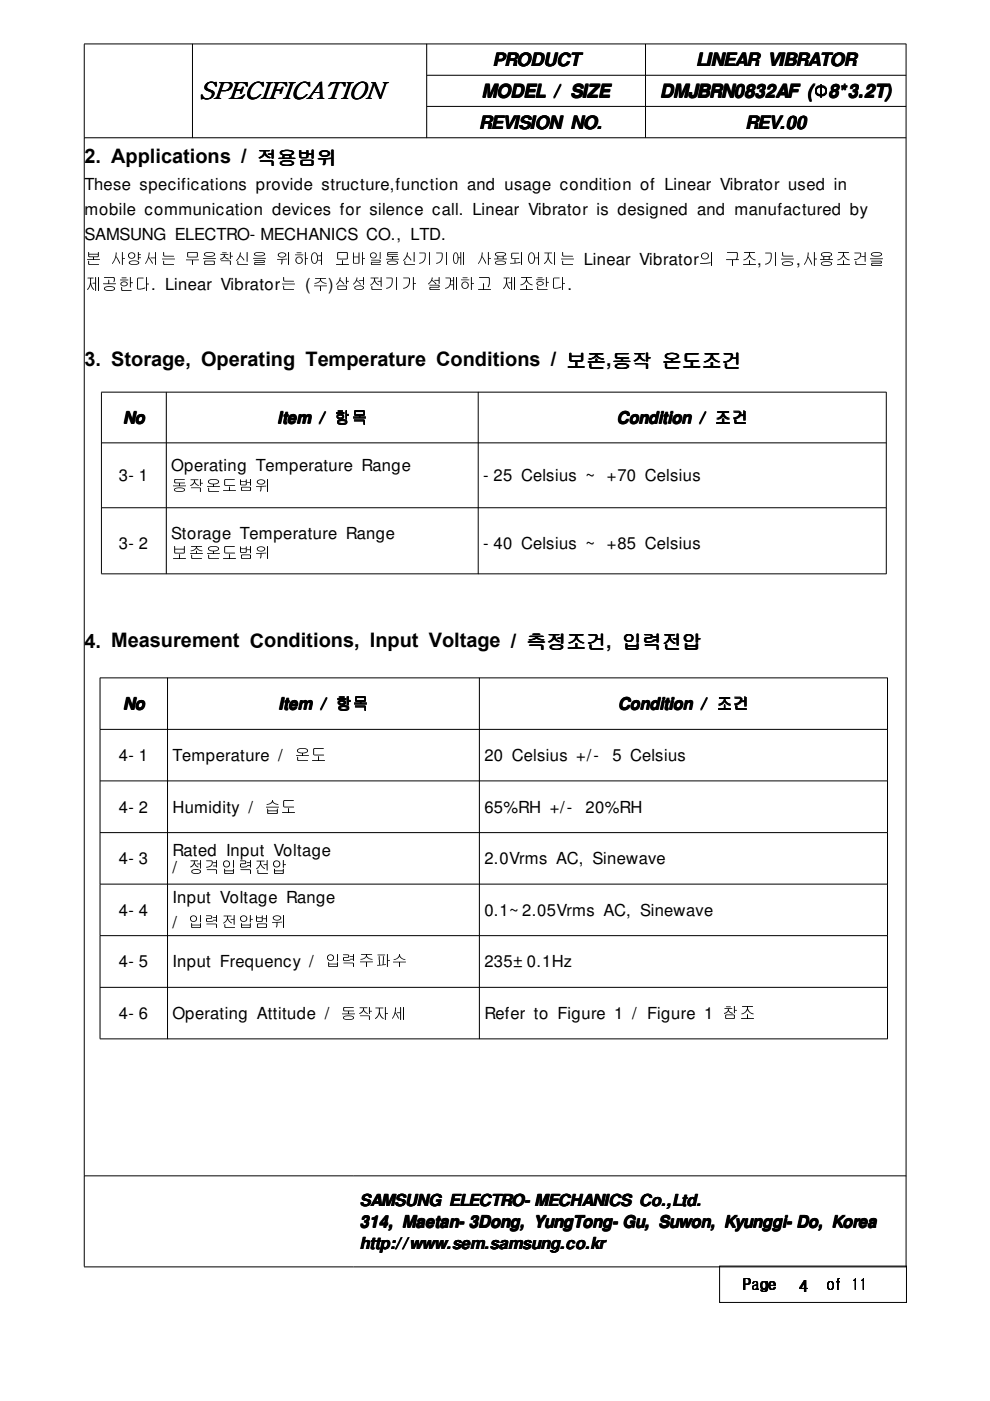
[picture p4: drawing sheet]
<svg xmlns="http://www.w3.org/2000/svg" width="210mm" height="297mm" viewBox="0 0 210 297" stroke-linecap="round" stroke-linejoin="round" font-family="sans-serif">
<defs><g id="words">
<text font-size="5" x="42.2" y="21">SPECIFICATION</text>
<g font-size="4.2">
<text x="17.9" y="34.6">2. Applications / 적용범위</text>
<text x="17.9" y="77.6">3. Storage, Operating Temperature Conditions / 보존,동작 온도조건</text>
<text x="17.9" y="137.3">4. Measurement Conditions, Input Voltage / 측정조건, 입력전압</text>
</g>
<g font-size="3.9">
<text x="104.4" y="14">PRODUCT</text>
<text x="147.5" y="14.1">LINEAR VIBRATOR</text>
<text x="102.1" y="20.7">MODEL / SIZE</text>
<text x="102.1" y="20.7">MODEL /</text>
<text x="140" y="20.7">DMJBRN0832AF (Φ8*3.2T)</text>
<text x="101.5" y="27.3">REVISION NO.</text>
<text x="158.1" y="27.3">REV.00</text>
</g>
<g font-size="3.5">
<text x="17.9" y="40.3">These specifications provide structure,function and usage condition of Linear Vibrator used in</text>
<text x="17.9" y="45.6">mobile communication devices for silence call. Linear Vibrator is designed and manufactured by</text>
<text x="17.9" y="50.9">SAMSUNG ELECTRO- MECHANICS CO., LTD.</text>
<text x="17.9" y="56.2">본 사양서는 무음착신을 위하여 모바일통신기기에 사용되어지는 Linear Vibrator의 구조,기능,사용조건을</text>
<text x="17.9" y="61.5">제공한다. Linear Vibrator는 (주)삼성전기가 설계하고 제조한다.</text>
<text x="26.1" y="89.9">No</text>
<text x="58.8" y="89.9">Item</text>
<text x="58.8" y="89.8">Item / 항목</text>
<text x="130.7" y="89.8">Condition / 조건</text>
<text x="130.8" y="89.8">Condition /</text>
<text x="36.3" y="99.9">Operating Temperature Range</text>
<text x="25.2" y="102">3- 1</text>
<text x="36.3" y="104.1">동작온도범위</text>
<text x="102.4" y="102">- 25 Celsius ~</text>
<text x="128.7" y="102">+70 Celsius</text>
<text x="25.2" y="116.4">3- 2</text>
<text x="36.3" y="114.3">Storage Temperature Range</text>
<text x="36.3" y="118.5">보존온도범위</text>
<text x="102.4" y="116.4">- 40 Celsius ~</text>
<text x="128.7" y="116.4">+85 Celsius</text>
<text x="26.1" y="150.5">No</text>
<text x="59" y="150.5">Item</text>
<text x="59.1" y="150.4">Item / 항목</text>
<text x="131" y="150.4">Condition / 조건</text>
<text x="131.1" y="150.4">Condition /</text>
<text x="25.2" y="161.4">4- 1</text>
<text x="36.6" y="161.4">Temperature / 온도</text>
<text x="102.7" y="161.4">20 Celsius +/-</text>
<text x="129.8" y="161.4">5 Celsius</text>
<text x="25.2" y="172.3">4- 2</text>
<text x="36.6" y="172.3">Humidity / 습도</text>
<text x="102.7" y="172.3">65%RH +/-</text>
<text x="124.2" y="172.3">20%RH</text>
<text x="25.2" y="183.2">4- 3</text>
<text x="36.6" y="181.5">Rated Input Voltage</text>
<text x="36.6" y="185">/ 정격입력전압</text>
<text x="102.7" y="183.2">2.0Vrms AC, Sinewave</text>
<text x="36.6" y="191.5">Input Voltage Range</text>
<text x="25.2" y="194.2">4- 4</text>
<text x="36.6" y="196.8">/ 입력전압범위</text>
<text x="102.7" y="194.2">0.1~ 2.05Vrms AC, Sinewave</text>
<text x="25.2" y="205.1">4- 5</text>
<text x="36.6" y="205.1">Input Frequency / 입력주파수</text>
<text x="102.7" y="205.1">235± 0.1Hz</text>
<text x="25.2" y="216">4- 6</text>
<text x="36.6" y="216">Operating Attitude / 동작자세</text>
<text x="102.7" y="216">Refer to Figure 1 / Figure 1 참조</text>
<text x="76.2" y="255.6">SAMSUNG ELECTRO- MECHANICS Co.,Ltd.</text>
<text x="76.3" y="255.6">SAMSUNG ELECTRO- MECHANICS</text>
<text x="95.2" y="255.6">ELECTRO- MECHANICS Co.,Ltd.</text>
<text x="76.2" y="260.3">314, Maetan- 3Dong, YungTong- Gu, Suwon, Kyunggi- Do,</text>
<text x="85.2" y="260.2">Maetan- 3Dong, YungTong- Gu,</text>
<text x="153.5" y="260.2">Kyunggi- Do, Korea</text>
<text x="153.5" y="260.2">Kyunggi- Do,</text>
<text x="76.3" y="264.8">http://www.sem.samsung.co.kr</text>
<text x="157.4" y="273.5">Page</text>
<text x="169.5" y="273.9">4</text>
<text x="175" y="273.6">of</text>
<text x="175.1" y="273.5">of 11</text>
</g>
</g></defs>
<g fill="none" stroke="#000" stroke-width=".21">
<path d="M17.8 9.3h174.4M17.9 9.4v259.2M40.8 9.3v19.9M90.4 16h101.8M90.5 9.3v19.9M136.9 9.3v19.9M192.1 9.3v259.3M17.8 29.2h174.4M90.4 22.6h101.8M21.5 83.1h166.5M21.5 93.9h166.5M21.5 83.2v38.4"/>
<path d="M35.3 83.1v38.6M101.4 83.1v38.6M187.9 83.1v38.6M21.5 107.7h166.5M21.5 121.7h166.5M21.2 143.7h167M21.2 154.6h167M21.2 143.7v76.5M35.5 143.7v76.6M101.6 143.7v76.6M188.2 143.7v76.6M21.2 165.6h167"/>
<path d="M21.2 176.5h167M21.2 187.5h167M21.2 198.4h167M21.2 209.3h167M21.2 220.3h167M17.8 249.3h174.4M17.8 268.6h174.4M152.6 268.4h39.6v7.7h-39.6z"/>
</g>
<use href="#words"/>
</svg>
